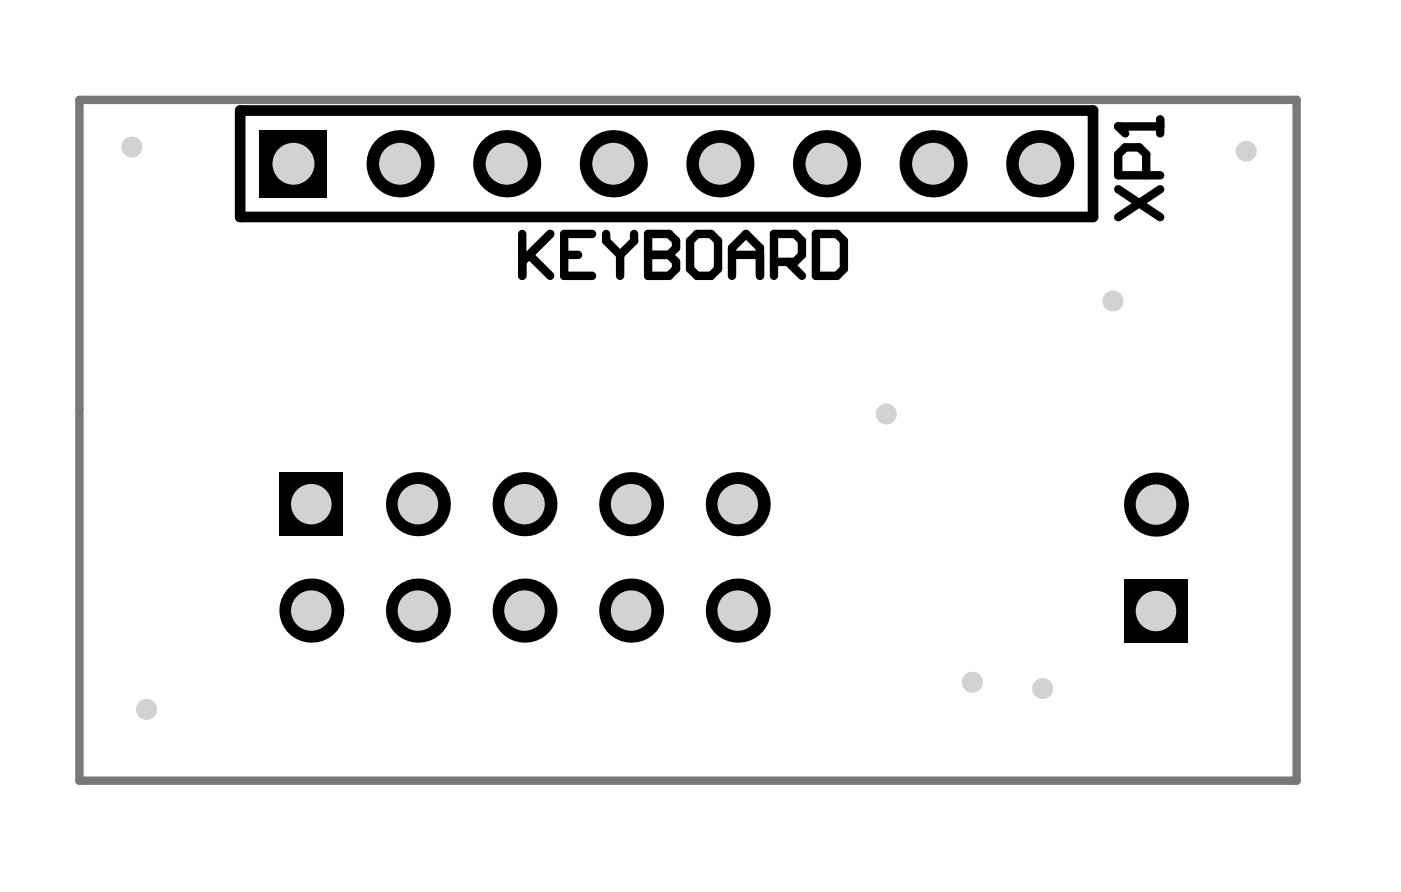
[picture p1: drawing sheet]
<svg xmlns="http://www.w3.org/2000/svg" width="111mm" height="71mm" viewBox="0 0 111 71" stroke-linecap="round" stroke-linejoin="round" font-family="sans-serif">
<path d="M19 8.7h67.4v8.5h-67.4z" fill="none" stroke="#000" stroke-width=".84"/>
<g fill="none" stroke="#000" stroke-width=".66">
<path d="M41.3 18.5v3.3M43.5 18.5l-2.2 2.2M46.8 18.5h-2.2v3.3h2.2M47.9 18.5v.6l1.1 1.1M50.1 18.5v.6l-1.1 1.1M51.2 18.5h1.7l.6 .6v.5l-.6 .6 .6 .5v.6l-.6 .5h-1.7zM54.6 19.1l.5-.6h1.1l.6 .6v2.2l-.6 .5h-1.1l-.5-.5zM64.5 18.5h1.7l.5 .6v2.2l-.5 .5h-1.7zM88.4 15l3.3 2.2M90.6 13.9v-1.7l-.5-.5h-1.1l-.6 .5v1.7h3.3M91.7 15l-3.3 2.2M91.7 10h-3.3l.6 .6"/>
<path d="M91.7 9.4v1.2M41.8 20.2l1.7 1.6M44.6 20.2h1.1M49 20.2v1.6M51.2 20.2h1.7M57.9 20.2h2.2M57.9 21.8v-2.2l1.1-1.1 1.1 1.1v2.2M61.2 20.7h1.7l.5-.5v-1.1l-.5-.6h-1.7v3.3M62.3 20.7l1.1 1.1"/>
</g>
<g fill="#000">
<circle cx="88.4" cy="10" r=".33"/>
<circle cx="51.2" cy="20.2" r=".33"/>
</g>
<path d="M6.3 7.9h96.2v53.9h-96.2z" fill="none" stroke="#787878" stroke-width=".66"/>
<g fill="#d2d2d2">
<circle cx="76.9" cy="54" r=".83"/>
<circle cx="82.4" cy="54.5" r=".83"/>
<circle cx="10.4" cy="11.6" r=".83"/>
<circle cx="11.6" cy="56.1" r=".83"/>
<circle cx="98.5" cy="12" r=".83"/>
<circle cx="88" cy="23.8" r=".83"/>
<circle cx="70.1" cy="32.8" r=".83"/>
</g>
<circle cx="49.9" cy="48.3" r="2.53" fill="#000"/>
<circle cx="49.9" cy="48.3" r="1.6" fill="#d2d2d2"/>
<path d="M20.5 10.3h5.4v5.3h-5.4z" fill-rule="evenodd" fill="#000"/>
<circle cx="23.2" cy="13" r="1.66" fill="#d2d2d2"/>
<circle cx="49.9" cy="39.9" r="2.53" fill="#000"/>
<circle cx="49.9" cy="39.9" r="1.6" fill="#d2d2d2"/>
<circle cx="56.9" cy="13" r="2.66" fill="#000"/>
<circle cx="56.9" cy="13" r="1.66" fill="#d2d2d2"/>
<circle cx="33" cy="48.3" r="2.53" fill="#000"/>
<circle cx="33" cy="48.3" r="1.6" fill="#d2d2d2"/>
<circle cx="24.6" cy="48.3" r="2.53" fill="#000"/>
<circle cx="24.6" cy="48.3" r="1.6" fill="#d2d2d2"/>
<circle cx="58.3" cy="48.3" r="2.53" fill="#000"/>
<circle cx="58.3" cy="48.3" r="1.6" fill="#d2d2d2"/>
<circle cx="41.5" cy="48.3" r="2.53" fill="#000"/>
<circle cx="41.5" cy="48.3" r="1.6" fill="#d2d2d2"/>
<circle cx="33" cy="39.9" r="2.53" fill="#000"/>
<circle cx="33" cy="39.9" r="1.6" fill="#d2d2d2"/>
<path d="M22.1 37.4h5v5h-5z" fill-rule="evenodd" fill="#000"/>
<circle cx="24.6" cy="39.9" r="1.6" fill="#d2d2d2"/>
<circle cx="31.6" cy="13" r="2.66" fill="#000"/>
<circle cx="31.6" cy="13" r="1.66" fill="#d2d2d2"/>
<circle cx="58.3" cy="39.9" r="2.53" fill="#000"/>
<circle cx="58.3" cy="39.9" r="1.6" fill="#d2d2d2"/>
<circle cx="41.5" cy="39.9" r="2.53" fill="#000"/>
<circle cx="41.5" cy="39.9" r="1.6" fill="#d2d2d2"/>
<circle cx="48.5" cy="13" r="2.66" fill="#000"/>
<circle cx="48.5" cy="13" r="1.66" fill="#d2d2d2"/>
<circle cx="40.1" cy="13" r="2.66" fill="#000"/>
<circle cx="40.1" cy="13" r="1.66" fill="#d2d2d2"/>
<circle cx="82.2" cy="13" r="2.66" fill="#000"/>
<circle cx="82.2" cy="13" r="1.66" fill="#d2d2d2"/>
<circle cx="73.8" cy="13" r="2.66" fill="#000"/>
<circle cx="73.8" cy="13" r="1.66" fill="#d2d2d2"/>
<path d="M88.9 45.8h5v5.1h-5z" fill-rule="evenodd" fill="#000"/>
<circle cx="91.4" cy="48.3" r="1.6" fill="#d2d2d2"/>
<circle cx="91.4" cy="39.9" r="2.53" fill="#000"/>
<circle cx="91.4" cy="39.9" r="1.6" fill="#d2d2d2"/>
<circle cx="65.3" cy="13" r="2.66" fill="#000"/>
<circle cx="65.4" cy="13" r="1.66" fill="#d2d2d2"/>
</svg>
